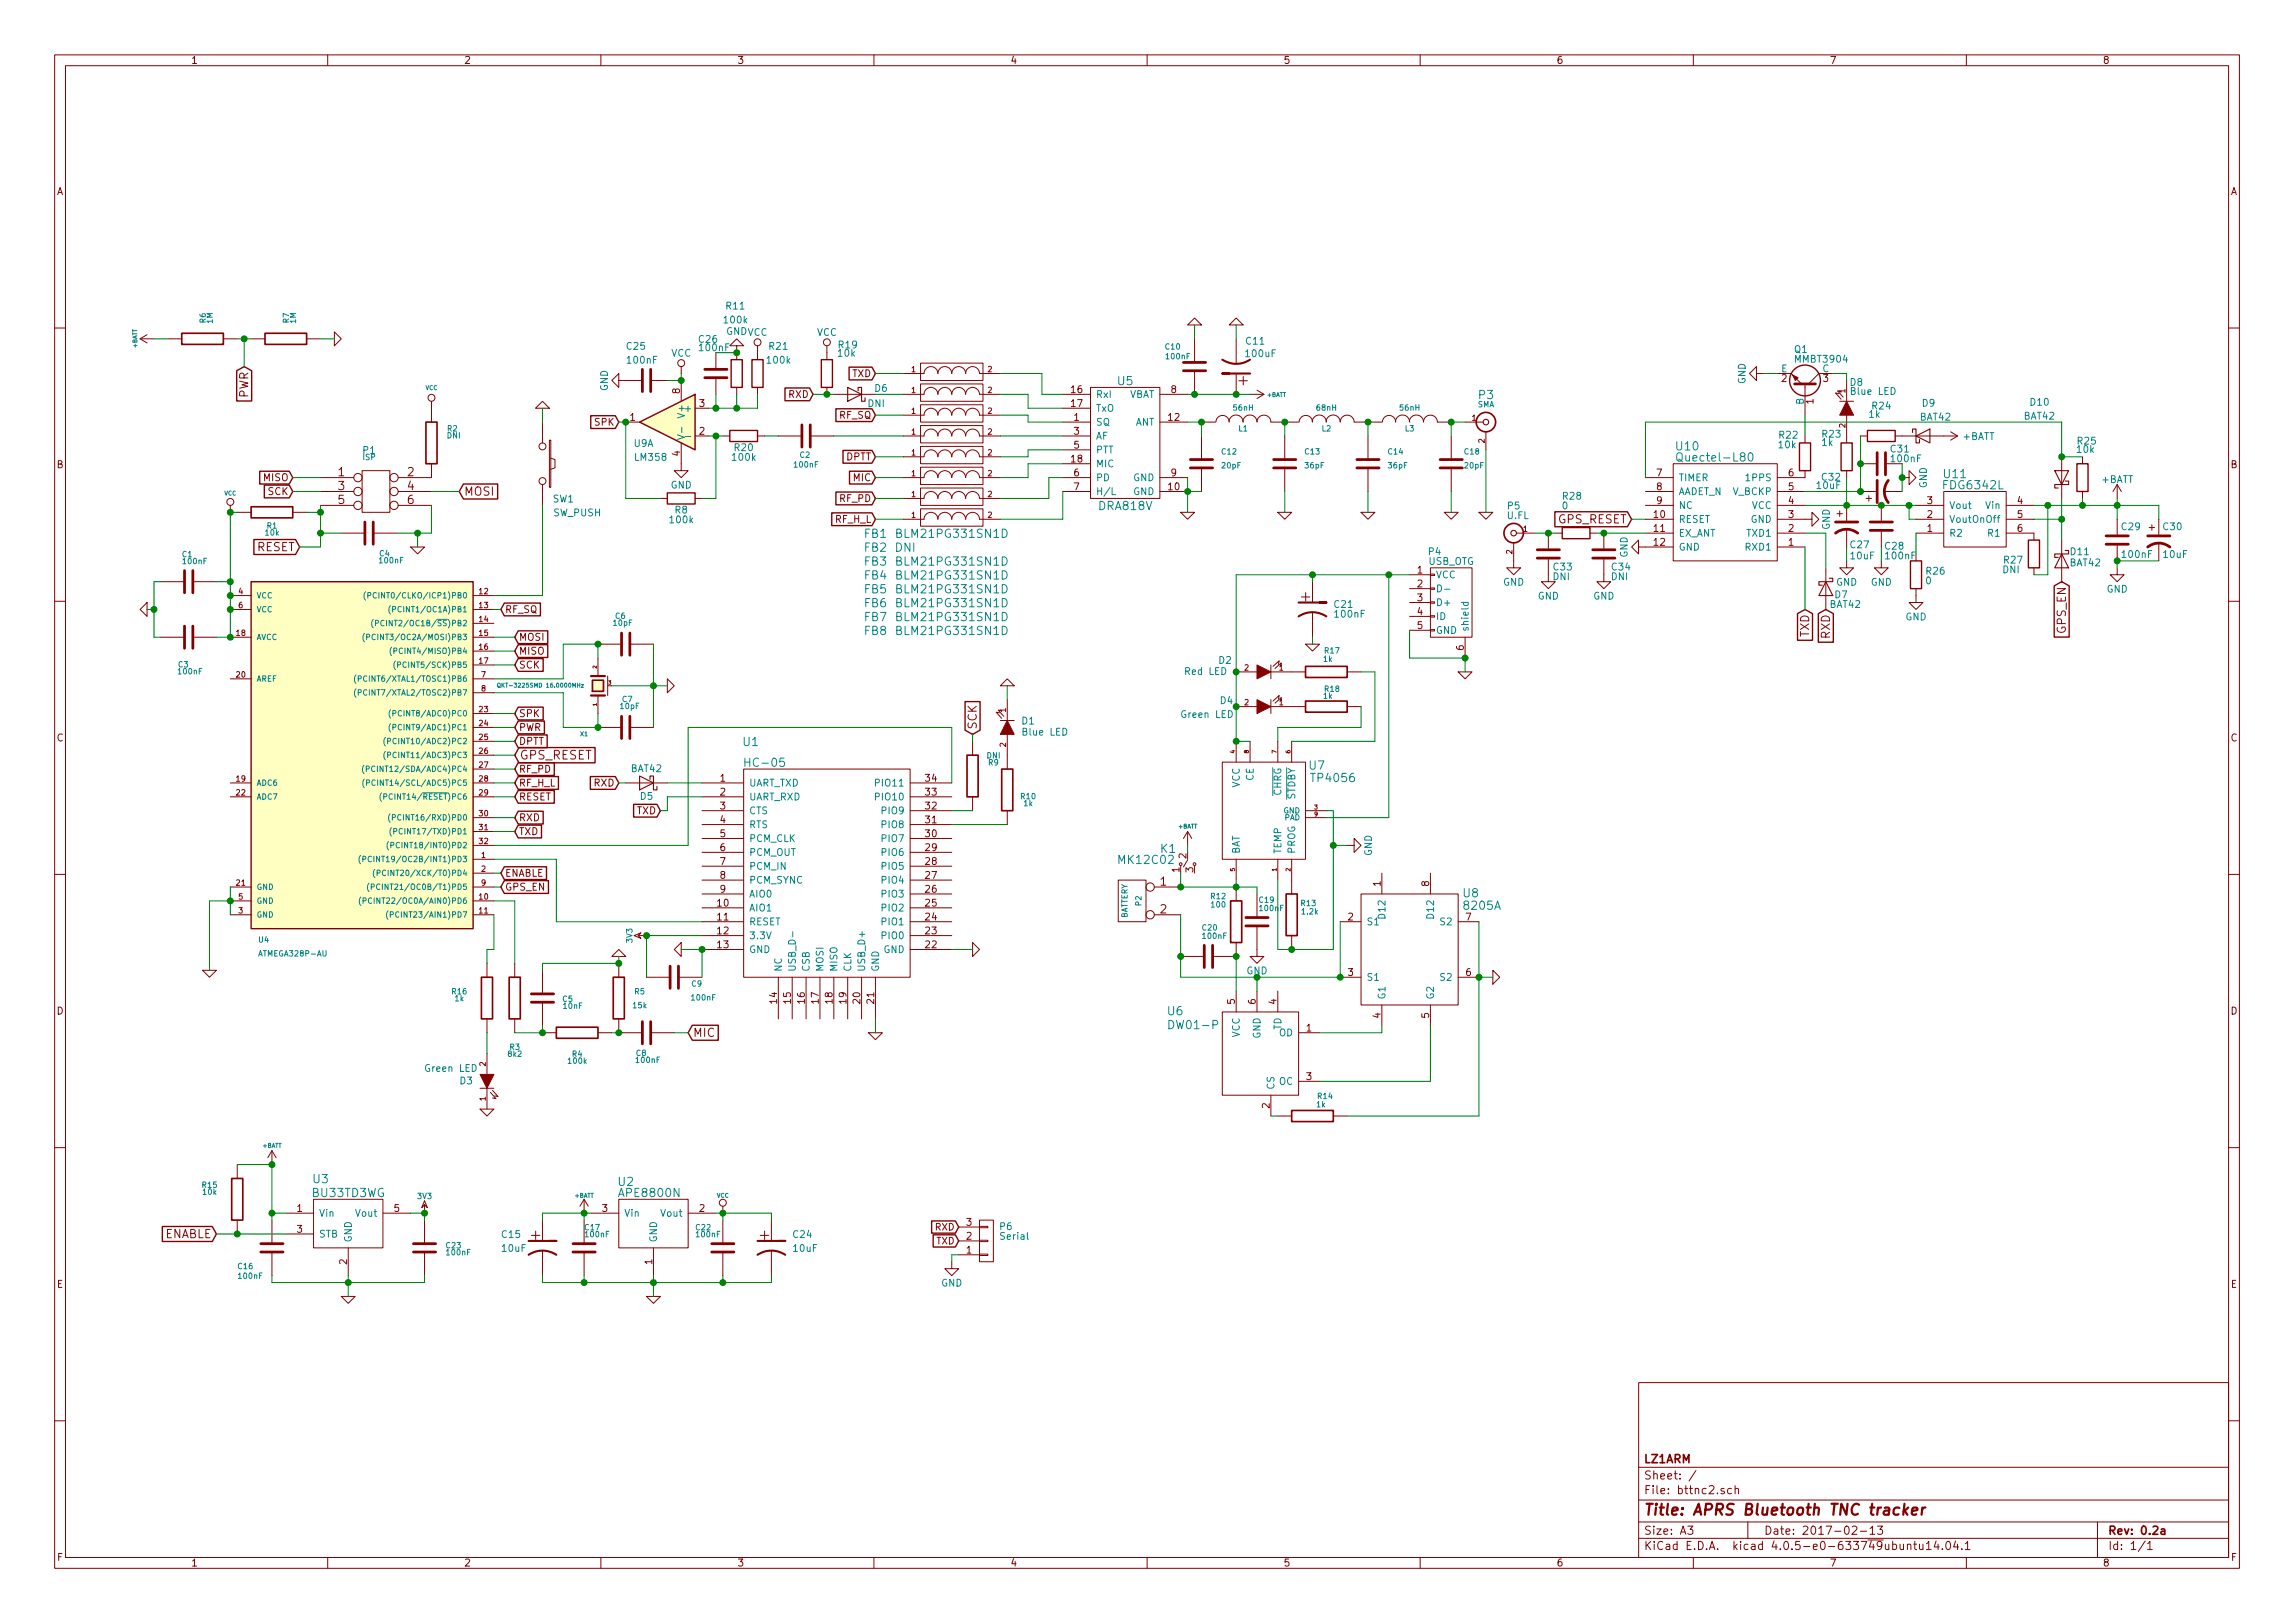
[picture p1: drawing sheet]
<svg xmlns="http://www.w3.org/2000/svg" width="420mm" height="297mm" viewBox="0 0 420 297" stroke-linecap="round" stroke-linejoin="round" font-family="sans-serif">
<defs><g id="words">
<g font-size="2.8" fill="#840000">
<text x="226.8" y="70.5">+</text>
<text x="238.2" y="110.1">+</text>
<text x="97.2" y="227">+</text>
<text x="139.1" y="227">+</text>
<text x="301" y="277.3">Title: APRS Bluetooth TNC tracker</text>
</g>
<text font-size="2.2" fill="#840000" x="95.2" y="139">GPS_RESET</text>
<g font-size="2.1" fill="#008484">
<text x="204.6" y="70.5">U5</text>
<text x="270.7" y="73">P3</text>
<text x="306.9" y="82.4">U10</text>
<text x="307.9" y="84.5">Quectel-L80</text>
<text x="355.9" y="87.5">U11</text>
<text x="356" y="89.5">FDG6342L</text>
<text x="201.2" y="93.4">DRA818V</text>
<text x="158.3" y="98.4">FB1</text>
<text x="158.3" y="101">FB2</text>
<text x="163.9" y="101">DNI</text>
<text x="164.6" y="98.4">BLM21PG331SN1D</text>
<text x="158.3" y="103.5">FB3</text>
<text x="158.3" y="106.1">FB4</text>
<text x="164.6" y="103.5">BLM21PG331SN1D</text>
<text x="164.6" y="106.1">BLM21PG331SN1D</text>
<text x="158.3" y="108.6">FB5</text>
<text x="158.3" y="111.1">FB6</text>
<text x="158.3" y="113.7">FB7</text>
<text x="164.6" y="108.6">BLM21PG331SN1D</text>
<text x="164.6" y="111.1">BLM21PG331SN1D</text>
<text x="164.6" y="113.7">BLM21PG331SN1D</text>
<text x="158.3" y="116.2">FB8</text>
<text x="164.6" y="116.2">BLM21PG331SN1D</text>
<text x="136.1" y="136.5">U1</text>
<text x="136.9" y="140.3">HC-05</text>
<text x="239.7" y="140.9">U7</text>
<text x="240.3" y="143.1">TP4056</text>
<text x="205" y="158.1">MK12C02</text>
<text x="212.5" y="156.1">K1</text>
<text x="267.9" y="164.2">U8</text>
<text x="268.1" y="166.5">8205A</text>
<text x="213.8" y="185.8">U6</text>
<text x="214.4" y="188.4">DW01-P</text>
<text x="57.2" y="219.1">BU33TD3WG</text>
<text x="57.3" y="216.5">U3</text>
<text x="113.2" y="217.1">U2</text>
<text x="113.6" y="219.1">APE8800N</text>
</g>
<g font-size="2.1" fill="#840000">
<text x="45.5" y="73" transform="rotate(-90 45.5 73)">PWR</text>
<text x="61.9" y="87.2">1</text>
<text x="61.9" y="89.7">3</text>
<text x="74.6" y="87.2">2</text>
<text x="74.6" y="89.7">4</text>
<text x="61.9" y="92.2">5</text>
<text x="74.6" y="92.2">6</text>
<text x="85" y="90.7">MOSI</text>
<text x="285" y="95.8">GPS_RESET</text>
<text x="46.9" y="100.9">RESET</text>
<text x="331.2" y="116.7" transform="rotate(-90 331.2 116.7)">TXD</text>
<text x="335" y="116.9" transform="rotate(-90 335 116.9)">RXD</text>
<text x="378.2" y="116" transform="rotate(-90 378.2 116)">GPS_EN</text>
<text x="178.8" y="133.5" transform="rotate(-90 178.8 133.5)">SCK</text>
<text x="212.4" y="162.1">1</text>
<text x="212.4" y="167.2">2</text>
<text x="126.9" y="189.8">MIC</text>
<text x="30" y="226.6">ENABLE</text>
<text x="301" y="267.8">LZ1ARM</text>
<text x="301" y="273.5">File: bttnc2.sch</text>
<text x="301" y="270.8">Sheet: /</text>
<text x="301" y="280.9">Size: A3</text>
<text x="323" y="280.9">Date: 2017-02-13</text>
<text x="386" y="280.9">Rev: 0.2a</text>
<text x="301" y="283.7">KiCad E.D.A. kicad 4.0.5-e0-633749ubuntu14.04.1</text>
<text x="386" y="283.7">Id: 1/1</text>
</g>
<g font-size="1.8" fill="#840000">
<text x="35" y="11.7">1</text>
<text x="85" y="11.7">2</text>
<text x="135" y="11.7">3</text>
<text x="185" y="11.7">4</text>
<text x="235" y="11.7">5</text>
<text x="285" y="11.7">6</text>
<text x="335" y="11.7">7</text>
<text x="385" y="11.7">8</text>
<text x="10.4" y="35.7">A</text>
<text x="408.4" y="35.7">A</text>
<text x="156" y="69">TXD</text>
<text x="196.1" y="71.9">16</text>
<text x="214.4" y="71.9">8</text>
<text x="326.2" y="69.9">2</text>
<text x="333.8" y="69.9">3</text>
<text x="108.9" y="77.9">SPK</text>
<text x="115.3" y="77">1</text>
<text x="124.5" y="72" transform="rotate(-90 124.5 72)">8</text>
<text x="128" y="74.5">3</text>
<text x="144.3" y="72.8">RXD</text>
<text x="153.6" y="76.6">RF_SQ</text>
<text x="196.1" y="74.5">17</text>
<text x="196.6" y="77">1</text>
<text x="213.9" y="77">12</text>
<text x="332" y="73.9" transform="rotate(-90 332 73.9)">1</text>
<text x="124.5" y="83.5" transform="rotate(-90 124.5 83.5)">4</text>
<text x="128" y="79.5">2</text>
<text x="196.6" y="79.5">3</text>
<text x="196.6" y="82.1">5</text>
<text x="10.4" y="85.7">B</text>
<text x="48.2" y="88">MISO</text>
<text x="154.8" y="84.2">DPTT</text>
<text x="156.2" y="88">MIC</text>
<text x="196.1" y="84.6">18</text>
<text x="196.6" y="87.2">6</text>
<text x="196.6" y="89.7">7</text>
<text x="213.9" y="89.7">10</text>
<text x="214.4" y="87.2">9</text>
<text x="303.3" y="87.2">7</text>
<text x="303.3" y="89.7">8</text>
<text x="327.4" y="89.7">5</text>
<text x="327.4" y="87.2">6</text>
<text x="408.4" y="85.7">B</text>
<text x="49" y="90.6">SCK</text>
<text x="152.8" y="95.7">RF_H_L</text>
<text x="153.7" y="91.9">RF_PD</text>
<text x="302.8" y="94.8">10</text>
<text x="303.3" y="92.2">9</text>
<text x="327.4" y="94.8">3</text>
<text x="327.4" y="92.2">4</text>
<text x="352.8" y="94.8">2</text>
<text x="352.8" y="92.2">3</text>
<text x="369.3" y="92.2">4</text>
<text x="369.3" y="94.8">5</text>
<text x="302.8" y="97.3">11</text>
<text x="302.8" y="99.9">12</text>
<text x="327.4" y="99.9">1</text>
<text x="327.4" y="97.3">2</text>
<text x="352.8" y="97.3">1</text>
<text x="369.3" y="97.3">6</text>
<text x="259.5" y="104.9">1</text>
<text x="259.5" y="107.5">2</text>
<text x="345.3" y="102.3">100nF</text>
<text x="92.5" y="112.2">RF_SQ</text>
<text x="259.5" y="110">3</text>
<text x="259.5" y="112.6">4</text>
<text x="95" y="117.3">MOSI</text>
<text x="95" y="119.8">MISO</text>
<text x="259.5" y="115.1">5</text>
<text x="268" y="119" transform="rotate(-90 268 119)">6</text>
<text x="95" y="122.3">SCK</text>
<text x="95" y="131.2">SPK</text>
<text x="10.4" y="135.7">C</text>
<text x="95" y="133.8">PWR</text>
<text x="95" y="136.3">DPTT</text>
<text x="408.4" y="135.7">C</text>
<text x="95" y="141.4">RF_PD</text>
<text x="95" y="143.9">RF_H_L</text>
<text x="108.7" y="143.9">RXD</text>
<text x="131.9" y="143">1</text>
<text x="169.5" y="143">34</text>
<text x="95" y="146.5">RESET</text>
<text x="116.5" y="149">TXD</text>
<text x="131.9" y="145.6">2</text>
<text x="131.9" y="148.1">3</text>
<text x="169.5" y="148.1">32</text>
<text x="169.5" y="145.6">33</text>
<text x="95" y="152.8">TXD</text>
<text x="95" y="150.3">RXD</text>
<text x="131.9" y="150.7">4</text>
<text x="131.9" y="153.2">5</text>
<text x="131.9" y="155.7">6</text>
<text x="169.5" y="153.2">30</text>
<text x="169.5" y="150.7">31</text>
<text x="169.5" y="155.7">29</text>
<text x="92.5" y="160.4">ENABLE</text>
<text x="131.9" y="158.3">7</text>
<text x="131.9" y="160.8">8</text>
<text x="169.5" y="160.8">27</text>
<text x="169.5" y="158.3">28</text>
<text x="215.9" y="159.7" transform="rotate(-90 215.9 159.7)">1</text>
<text x="217.2" y="157.1" transform="rotate(-90 217.2 157.1)">2</text>
<text x="218.4" y="159.7" transform="rotate(-90 218.4 159.7)">3</text>
<text x="92.5" y="163">GPS_EN</text>
<text x="131.4" y="165.9">10</text>
<text x="131.9" y="163.4">9</text>
<text x="169.5" y="165.9">25</text>
<text x="169.5" y="163.4">26</text>
<text x="252.7" y="162.2" transform="rotate(-90 252.7 162.2)">1</text>
<text x="261.6" y="162.2" transform="rotate(-90 261.6 162.2)">8</text>
<text x="131.4" y="168.4">11</text>
<text x="131.4" y="171">12</text>
<text x="131.4" y="173.5">13</text>
<text x="169.5" y="173.5">22</text>
<text x="169.5" y="171">23</text>
<text x="169.5" y="168.4">24</text>
<text x="246.8" y="168.4">2</text>
<text x="268.4" y="168.4">7</text>
<text x="246.8" y="178.6">3</text>
<text x="268.4" y="178.6">6</text>
<text x="10.4" y="185.7">D</text>
<text x="142.2" y="183.6" transform="rotate(-90 142.2 183.6)">14</text>
<text x="144.8" y="183.6" transform="rotate(-90 144.8 183.6)">15</text>
<text x="147.3" y="183.6" transform="rotate(-90 147.3 183.6)">16</text>
<text x="149.9" y="183.6" transform="rotate(-90 149.9 183.6)">17</text>
<text x="152.4" y="183.6" transform="rotate(-90 152.4 183.6)">18</text>
<text x="154.9" y="183.6" transform="rotate(-90 154.9 183.6)">19</text>
<text x="157.5" y="183.6" transform="rotate(-90 157.5 183.6)">20</text>
<text x="160" y="183.6" transform="rotate(-90 160 183.6)">21</text>
<text x="226.1" y="183.8" transform="rotate(-90 226.1 183.8)">5</text>
<text x="229.9" y="183.8" transform="rotate(-90 229.9 183.8)">6</text>
<text x="233.7" y="183.8" transform="rotate(-90 233.7 183.8)">4</text>
<text x="408.4" y="185.7">D</text>
<text x="239.2" y="188.8">1</text>
<text x="252.7" y="186.3" transform="rotate(-90 252.7 186.3)">4</text>
<text x="261.6" y="186.3" transform="rotate(-90 261.6 186.3)">5</text>
<text x="239.2" y="197.6">3</text>
<text x="232.4" y="202.8" transform="rotate(-90 232.4 202.8)">2</text>
<text x="54.4" y="221.8">1</text>
<text x="72.2" y="221.8">5</text>
<text x="110.3" y="221.8">3</text>
<text x="128" y="221.8">2</text>
<text x="54.4" y="225.6">3</text>
<text x="176.9" y="226.9">2</text>
<text x="176.9" y="224.3">3</text>
<text x="63.5" y="231.4" transform="rotate(-90 63.5 231.4)">2</text>
<text x="119.4" y="231.4" transform="rotate(-90 119.4 231.4)">1</text>
<text x="176.9" y="229.4">1</text>
<text x="10.4" y="235.7">E</text>
<text x="408.4" y="235.7">E</text>
<text x="10.5" y="285.7">F</text>
<text x="35" y="286.7">1</text>
<text x="85" y="286.7">2</text>
<text x="135" y="286.7">3</text>
<text x="185" y="286.7">4</text>
<text x="235" y="286.7">5</text>
<text x="285" y="286.7">6</text>
<text x="335" y="286.7">7</text>
<text x="385" y="286.7">8</text>
<text x="408.5" y="285.7">F</text>
</g>
<g font-size="1.8" fill="#008484">
<text x="132.7" y="59.2">100k</text>
<text x="133" y="56.6">R11</text>
<text x="114.8" y="64">C25</text>
<text x="122.9" y="65.3">VCC</text>
<text x="128" y="62.7">C26</text>
<text x="128.2" y="64.2">100nF</text>
<text x="132.9" y="61.3">GNDVCC</text>
<text x="140.9" y="64">R21</text>
<text x="149.5" y="61.5">VCC</text>
<text x="153.5" y="65.3">10k</text>
<text x="153.6" y="63.7">R19</text>
<text x="228.2" y="63.1">C11</text>
<text x="228.2" y="65.3">100uF</text>
<text x="328.5" y="64.6">Q1</text>
<text x="111.3" y="71.6" transform="rotate(-90 111.3 71.6)">GND</text>
<text x="115" y="66.5">100nF</text>
<text x="140.5" y="66.5">100k</text>
<text x="160.2" y="71.7">D6</text>
<text x="319.6" y="70.3" transform="rotate(-90 319.6 70.3)">GND</text>
<text x="326.1" y="68.1">E</text>
<text x="328.8" y="66.4">MMBT3904</text>
<text x="333.6" y="68.1">C</text>
<text x="338.7" y="70.6">D8</text>
<text x="125.3" y="76.2" transform="rotate(-90 125.3 76.2)">V+</text>
<text x="125.7" y="75.3">+</text>
<text x="158.9" y="74.5">DNI</text>
<text x="200.7" y="77.9">SQ</text>
<text x="200.7" y="72.8">RxI</text>
<text x="200.7" y="75.3">TxO</text>
<text x="206.5" y="72.8">VBAT</text>
<text x="207.7" y="77.9">ANT</text>
<text x="330.2" y="74.1" transform="rotate(-90 330.2 74.1)">B</text>
<text x="339" y="72.2">Blue LED</text>
<text x="342.2" y="76.4">1k</text>
<text x="342.8" y="74.9">R24</text>
<text x="351.5" y="76.9">BAT42</text>
<text x="351.9" y="74.4">D9</text>
<text x="370.6" y="76.8">BAT42</text>
<text x="371.8" y="74.2">D10</text>
<text x="66.5" y="83">P1</text>
<text x="116.1" y="81.8">U9A</text>
<text x="134.5" y="82.5">R20</text>
<text x="200.7" y="80.4">AF</text>
<text x="200.7" y="83">PTT</text>
<text x="325.7" y="82">10k</text>
<text x="325.8" y="80.2">R22</text>
<text x="333.6" y="81.6">1k</text>
<text x="333.7" y="80.1">R23</text>
<text x="346.2" y="82.8">C31</text>
<text x="359.3" y="80.5">+BATT</text>
<text x="380.3" y="82.9">10k</text>
<text x="380.4" y="81.3">R25</text>
<text x="116.4" y="84.3">LM358</text>
<text x="122.8" y="89.4">GND</text>
<text x="134.2" y="84.3">100k</text>
<text x="200.7" y="88">PD</text>
<text x="200.7" y="85.5">MIC</text>
<text x="207.4" y="88">GND</text>
<text x="307.3" y="88">TIMER</text>
<text x="319.8" y="88">1PPS</text>
<text x="332.7" y="89.5">10uF</text>
<text x="333.6" y="87.9">C32</text>
<text x="346.4" y="84.6">100nF</text>
<text x="352.8" y="89.4" transform="rotate(-90 352.8 89.4)">GND</text>
<text x="384.7" y="88.4">+BATT</text>
<text x="101.2" y="91.9">SW1</text>
<text x="101.3" y="94.5">SW_PUSH</text>
<text x="122.8" y="95.7">100k</text>
<text x="123.6" y="94">R8</text>
<text x="200.7" y="90.6">H/L</text>
<text x="207.4" y="90.6">GND</text>
<text x="275.9" y="95">U.FL</text>
<text x="276" y="93.2">P5</text>
<text x="286" y="93.2">0</text>
<text x="286.2" y="91.4">R28</text>
<text x="307.3" y="90.6">AADET_N</text>
<text x="307.3" y="93.1">NC</text>
<text x="307.3" y="95.7">RESET</text>
<text x="317.2" y="90.6">V_BCKP</text>
<text x="320.4" y="95.7">GND</text>
<text x="320.6" y="93.1">VCC</text>
<text x="356.9" y="95.7">Vout OnOff</text>
<text x="356.9" y="93.1">Vout</text>
<text x="363.5" y="93.1">Vin</text>
<text x="261.6" y="101.6">P4</text>
<text x="307.3" y="98.2">EX_ANT</text>
<text x="307.3" y="100.7">GND</text>
<text x="319.6" y="100.7">RXD1</text>
<text x="319.8" y="98.2">TXD1</text>
<text x="335" y="97" transform="rotate(-90 335 97)">GND</text>
<text x="338.8" y="100.3">C27</text>
<text x="345.2" y="100.6">C28</text>
<text x="356.9" y="98.2">R2</text>
<text x="364" y="98.2">R1</text>
<text x="379.1" y="101.6">D11</text>
<text x="388.5" y="97">C29</text>
<text x="396.1" y="97">C30</text>
<text x="261.4" y="103.4">USB_OTG</text>
<text x="262.9" y="105.8">VCC</text>
<text x="275.2" y="107.2">GND</text>
<text x="284.3" y="106.2">DNI</text>
<text x="284.5" y="104.4">C33</text>
<text x="295" y="106.2">DNI</text>
<text x="295.1" y="104.4">C34</text>
<text x="298" y="102.1" transform="rotate(-90 298 102.1)">GND</text>
<text x="336.1" y="107.2">GND</text>
<text x="338.9" y="102.3">10uF</text>
<text x="342.5" y="107.2">GND</text>
<text x="352.6" y="106.9">0</text>
<text x="352.7" y="105.1">R26</text>
<text x="366.6" y="104.9">DNI</text>
<text x="366.9" y="103.1">R27</text>
<text x="379" y="103.6">BAT42</text>
<text x="388.6" y="102.1">100nF</text>
<text x="396.1" y="102.1">10uF</text>
<text x="244.3" y="111.2">C21</text>
<text x="244.5" y="113">100nF</text>
<text x="262.9" y="110.9">D+</text>
<text x="262.9" y="113.4">ID</text>
<text x="281.5" y="109.7">GND</text>
<text x="291.7" y="109.7">GND</text>
<text x="335" y="111.2">BAT42</text>
<text x="335.9" y="109.5">D7</text>
<text x="348.8" y="113.5">GND</text>
<text x="385.6" y="108.4">GND</text>
<text x="262.9" y="116">GND</text>
<text x="268.9" y="115.6" transform="rotate(-90 268.9 115.6)">shield</text>
<text x="217" y="123.5">Red LED</text>
<text x="223.2" y="121.5">D2</text>
<text x="216.4" y="131.4">Green LED</text>
<text x="223.4" y="128.8">D4</text>
<text x="187.1" y="132.6">D1</text>
<text x="187.3" y="134.6">Blue LED</text>
<text x="115.5" y="141.3">BAT42</text>
<text x="137.2" y="143.9">UART_TXD</text>
<text x="160.6" y="143.9">PIO11</text>
<text x="229.5" y="143" transform="rotate(-90 229.5 143)">CE</text>
<text x="117.2" y="146.4">D5</text>
<text x="137.2" y="146.5">UART_RXD</text>
<text x="137.2" y="149">CTS</text>
<text x="160.6" y="146.5">PIO10</text>
<text x="161.6" y="149">PIO9</text>
<text x="226.9" y="144.2" transform="rotate(-90 226.9 144.2)">VCC</text>
<text x="234.6" y="145.7" transform="rotate(-90 234.6 145.7)">CHRG</text>
<text x="237.1" y="146.5" transform="rotate(-90 237.1 146.5)">STDBY</text>
<text x="137.2" y="151.5">RTS</text>
<text x="137.2" y="154.1">PCM_CLK</text>
<text x="161.6" y="154.1">PIO7</text>
<text x="161.6" y="151.5">PIO8</text>
<text x="137.2" y="156.6">PCM_OUT</text>
<text x="137.2" y="159.2">PCM_IN</text>
<text x="137.2" y="161.7">PCM_SYNC</text>
<text x="161.6" y="161.7">PIO4</text>
<text x="161.6" y="159.2">PIO5</text>
<text x="161.6" y="156.6">PIO6</text>
<text x="226.9" y="156.2" transform="rotate(-90 226.9 156.2)">BAT</text>
<text x="234.6" y="156.2" transform="rotate(-90 234.6 156.2)">TEMP</text>
<text x="237.1" y="156.2" transform="rotate(-90 237.1 156.2)">PROG</text>
<text x="251.2" y="156.7" transform="rotate(-90 251.2 156.7)">GND</text>
<text x="137.2" y="164.2">AIO0</text>
<text x="137.2" y="166.8">AIO1</text>
<text x="161.6" y="166.8">PIO2</text>
<text x="161.6" y="164.2">PIO3</text>
<text x="253.6" y="167.9" transform="rotate(-90 253.6 167.9)">D12</text>
<text x="262.5" y="167.9" transform="rotate(-90 262.5 167.9)">D12</text>
<text x="137.2" y="169.3">RESET</text>
<text x="137.2" y="171.9">3.3V</text>
<text x="161.6" y="171.9">PIO0</text>
<text x="161.6" y="169.3">PIO1</text>
<text x="250.2" y="169.3">S1</text>
<text x="263.8" y="169.3">S2</text>
<text x="137.2" y="174.4">GND</text>
<text x="143.1" y="177.8" transform="rotate(-90 143.1 177.8)">NC</text>
<text x="145.7" y="177.8" transform="rotate(-90 145.7 177.8)">USB_D-</text>
<text x="148.2" y="177.8" transform="rotate(-90 148.2 177.8)">CSB</text>
<text x="150.7" y="177.8" transform="rotate(-90 150.7 177.8)">MOSI</text>
<text x="153.3" y="177.8" transform="rotate(-90 153.3 177.8)">MISO</text>
<text x="155.8" y="177.8" transform="rotate(-90 155.8 177.8)">CLK</text>
<text x="158.4" y="177.8" transform="rotate(-90 158.4 177.8)">USB_D+</text>
<text x="160.9" y="177.8" transform="rotate(-90 160.9 177.8)">GND</text>
<text x="161.7" y="174.4">GND</text>
<text x="228.2" y="178.3">GND</text>
<text x="250.2" y="179.5">S1</text>
<text x="263.8" y="179.5">S2</text>
<text x="253.6" y="182.9" transform="rotate(-90 253.6 182.9)">G1</text>
<text x="262.5" y="182.9" transform="rotate(-90 262.5 182.9)">G2</text>
<text x="226.9" y="190" transform="rotate(-90 226.9 190)">VCC</text>
<text x="230.8" y="190.2" transform="rotate(-90 230.8 190.2)">GND</text>
<text x="234.1" y="189.6">OD</text>
<text x="234.6" y="188.6" transform="rotate(-90 234.6 188.6)">TD</text>
<text x="78" y="196.2">Green LED</text>
<text x="84.2" y="198.4">D3</text>
<text x="233.3" y="199.4" transform="rotate(-90 233.3 199.4)">CS</text>
<text x="234.1" y="198.5">OC</text>
<text x="58.4" y="222.7">Vin</text>
<text x="58.4" y="226.5">STB</text>
<text x="64.4" y="227.4" transform="rotate(-90 64.4 227.4)">GND</text>
<text x="65.2" y="222.7">Vout</text>
<text x="91.9" y="226.6">C15</text>
<text x="114.3" y="222.7">Vin</text>
<text x="120.3" y="227.4" transform="rotate(-90 120.3 227.4)">GND</text>
<text x="121" y="222.7">Vout</text>
<text x="145.3" y="226.6">C24</text>
<text x="183.1" y="225.1">P6</text>
<text x="183.3" y="226.9">Serial</text>
<text x="92" y="229.1">10uF</text>
<text x="145.3" y="229.1">10uF</text>
<text x="172.3" y="235.4">GND</text>
</g>
<g font-size="1.7" fill="#840000">
<text x="171.2" y="225.2">RXD</text>
<text x="171.3" y="227.7">TXD</text>
</g>
<g font-size="1.4" fill="#008484">
<text x="37.7" y="59.1" transform="rotate(-90 37.7 59.1)">R6</text>
<text x="38.9" y="59.2" transform="rotate(-90 38.9 59.2)">1M</text>
<text x="52.9" y="59.1" transform="rotate(-90 52.9 59.1)">R7</text>
<text x="54.2" y="59.2" transform="rotate(-90 54.2 59.2)">1M</text>
<text x="213.4" y="64">C10</text>
<text x="213.6" y="65.7">100nF</text>
<text x="225.9" y="75.1">56nH</text>
<text x="241.1" y="75.1">68nH</text>
<text x="256.3" y="75.1">56nH</text>
<text x="270.5" y="74.5">SMA</text>
<text x="81.8" y="80.2">DNI</text>
<text x="81.9" y="79">R2</text>
<text x="146.5" y="83.8">C2</text>
<text x="223.7" y="83.2">C12</text>
<text x="226.8" y="79">L1</text>
<text x="238.9" y="83.2">C13</text>
<text x="242" y="79">L2</text>
<text x="254.2" y="83.2">C14</text>
<text x="257.3" y="79">L3</text>
<text x="268.1" y="83.2">C18</text>
<text x="66.4" y="84.2">ISP</text>
<text x="145.5" y="85.6">100nF</text>
<text x="223.7" y="85.7">20pF</text>
<text x="239" y="85.7">36pF</text>
<text x="254.2" y="85.7">36pF</text>
<text x="268.2" y="85.7">20pF</text>
<text x="33.4" y="102">C1</text>
<text x="48.6" y="98">10k</text>
<text x="48.9" y="96.7">R1</text>
<text x="69.5" y="101.8">C4</text>
<text x="33.6" y="103.2">100nF</text>
<text x="69.5" y="103.1">100nF</text>
<text x="47" y="109.5">VCC</text>
<text x="47" y="112.1">VCC</text>
<text x="68.9" y="109.5">(PCINT0/CLKO/ICP1)PB0</text>
<text x="72.5" y="112.1">(PCINT1/OC1A)PB1</text>
<text x="112.7" y="113.2">C6</text>
<text x="47" y="117.1">AVCC</text>
<text x="68.5" y="117.1">(PCINT3/OC2A/MOSI)PB3</text>
<text x="70.3" y="114.6">(PCINT2/OC1B/SS)PB2</text>
<text x="72.9" y="119.7">(PCINT4/MISO)PB4</text>
<text x="112.3" y="114.5">10pF</text>
<text x="242.5" y="119.6">R17</text>
<text x="32.7" y="122.1">C3</text>
<text x="32.7" y="123.4">100nF</text>
<text x="47" y="124.8">AREF</text>
<text x="66.9" y="124.8">(PCINT6/XTAL1/TOSC1)PB6</text>
<text x="73.5" y="122.2">(PCINT5/SCK)PB5</text>
<text x="242.3" y="121.1">1k</text>
<text x="66.9" y="127.3">(PCINT7/XTAL2/TOSC2)PB7</text>
<text x="72.6" y="131.1">(PCINT8/ADC0)PC0</text>
<text x="113.6" y="129.8">10pF</text>
<text x="113.9" y="128.5">C7</text>
<text x="242.3" y="127.9">1k</text>
<text x="242.5" y="126.6">R18</text>
<text x="71.8" y="136.2">(PCINT10/ADC2)PC2</text>
<text x="72.6" y="133.6">(PCINT9/ADC1)PC1</text>
<text x="47" y="143.8">ADC6</text>
<text x="68.5" y="141.3">(PCINT12/SDA/ADC4)PC4</text>
<text x="68.6" y="143.8">(PCINT14/SCL/ADC5)PC5</text>
<text x="71.8" y="138.7">(PCINT11/ADC3)PC3</text>
<text x="180.6" y="138.8">DNI</text>
<text x="181" y="140.1">R9</text>
<text x="47" y="146.3">ADC7</text>
<text x="71" y="146.3">(PCINT14/RESET)PC6</text>
<text x="186.9" y="146.3">R10</text>
<text x="187.4" y="147.5">1k</text>
<text x="234.9" y="148.9">GND</text>
<text x="72.6" y="155.2">(PCINT18/INT0)PD2</text>
<text x="72.7" y="150.2">(PCINT16/RXD)PD0</text>
<text x="72.9" y="152.7">(PCINT17/TXD)PD1</text>
<text x="235.1" y="150.1">PAD</text>
<text x="68.3" y="157.8">(PCINT19/OC2B/INT1)PD3</text>
<text x="70.7" y="160.3">(PCINT20/XCK/T0)PD4</text>
<text x="47" y="167.9">GND</text>
<text x="47" y="165.4">GND</text>
<text x="47" y="162.9">GND</text>
<text x="68.1" y="165.4">(PCINT22/OC0A/AIN0)PD6</text>
<text x="69.7" y="162.9">(PCINT21/OC0B/T1)PD5</text>
<text x="72.5" y="167.9">(PCINT23/AIN1)PD7</text>
<text x="209" y="165.7" transform="rotate(-90 209 165.7)">P2</text>
<text x="221.7" y="164.6">R12</text>
<text x="221.8" y="166.1">100</text>
<text x="230.6" y="165.2">C19</text>
<text x="230.7" y="166.7">100nF</text>
<text x="238.2" y="165.8">R13</text>
<text x="238.4" y="167.3">1.2k</text>
<text x="47.4" y="172.5">U4</text>
<text x="115.8" y="172.5" transform="rotate(-90 115.8 172.5)">3V3</text>
<text x="206.4" y="168.2" transform="rotate(-90 206.4 168.2)">BATTERY</text>
<text x="220.1" y="170.3">C20</text>
<text x="220.3" y="171.8">100nF</text>
<text x="47.6" y="175">ATMEGA328P-AU</text>
<text x="82.8" y="182">R16</text>
<text x="83.3" y="183.2">1k</text>
<text x="103" y="183.3">C5</text>
<text x="103.2" y="184.6">10nF</text>
<text x="115.9" y="184.5">15k</text>
<text x="116.2" y="182">R5</text>
<text x="126.6" y="180.6">C9</text>
<text x="126.7" y="183.1">100nF</text>
<text x="93.1" y="193.4">8k2</text>
<text x="93.3" y="192.1">R3</text>
<text x="104.1" y="194.7">100k</text>
<text x="104.8" y="193.4">R4</text>
<text x="116.5" y="193.3">C8</text>
<text x="116.5" y="194.5">100nF</text>
<text x="241" y="202.7">1k</text>
<text x="241.3" y="201.1">R14</text>
<text x="37.1" y="217.4">R15</text>
<text x="37.2" y="218.7">10k</text>
<text x="76.5" y="219.4">3V3</text>
<text x="107.1" y="225.2">C17</text>
<text x="107.2" y="226.4">100nF</text>
<text x="127.4" y="225.2">C22</text>
<text x="127.6" y="226.4">100nF</text>
<text x="43.6" y="232.3">C16</text>
<text x="81.7" y="228.5">C23</text>
<text x="81.8" y="229.7">100nF</text>
<text x="43.7" y="234">100nF</text>
</g>
<g font-size="1.4" fill="#840000">
<text x="166.9" y="68.1">1</text>
<text x="166.9" y="71.9">1</text>
<text x="180.8" y="68.1">2</text>
<text x="180.8" y="71.9">2</text>
<text x="337.8" y="71.9" transform="rotate(-90 337.8 71.9)">1</text>
<text x="166.9" y="75.7">1</text>
<text x="180.8" y="75.7">2</text>
<text x="269.5" y="77">1</text>
<text x="166.9" y="79.5">1</text>
<text x="166.9" y="83.3">1</text>
<text x="180.8" y="79.5">2</text>
<text x="180.8" y="83.3">2</text>
<text x="271.8" y="81.1" transform="rotate(-90 271.8 81.1)">2</text>
<text x="337.8" y="78.3" transform="rotate(-90 337.8 78.3)">2</text>
<text x="166.9" y="87.2">1</text>
<text x="180.8" y="87.2">2</text>
<text x="166.9" y="91">1</text>
<text x="166.9" y="94.8">1</text>
<text x="180.8" y="91">2</text>
<text x="180.8" y="94.8">2</text>
<text x="276.9" y="101.4" transform="rotate(-90 276.9 101.4)">2</text>
<text x="278.9" y="97.3">1</text>
<text x="43.7" y="108.7">4</text>
<text x="43.7" y="111.3">6</text>
<text x="87.7" y="108.7">12</text>
<text x="87.7" y="111.3">13</text>
<text x="87.7" y="113.8">14</text>
<text x="43.3" y="116.4">18</text>
<text x="87.7" y="116.4">15</text>
<text x="87.7" y="118.9">16</text>
<text x="43.3" y="124">20</text>
<text x="87.7" y="121.4">17</text>
<text x="88.1" y="124">7</text>
<text x="227.8" y="122.7">2</text>
<text x="234.2" y="122.7">1</text>
<text x="87.7" y="130.3">23</text>
<text x="88.1" y="126.5">8</text>
<text x="184.1" y="130.3" transform="rotate(-90 184.1 130.3)">1</text>
<text x="227.8" y="129.1">2</text>
<text x="234.2" y="129.1">1</text>
<text x="87.7" y="132.9">24</text>
<text x="87.7" y="135.4">25</text>
<text x="87.7" y="138">26</text>
<text x="184.1" y="136.7" transform="rotate(-90 184.1 136.7)">2</text>
<text x="43.3" y="143">19</text>
<text x="87.7" y="140.5">27</text>
<text x="87.7" y="143">28</text>
<text x="43.3" y="145.6">22</text>
<text x="87.7" y="149.4">30</text>
<text x="87.7" y="145.6">29</text>
<text x="87.7" y="151.9">31</text>
<text x="87.7" y="154.5">32</text>
<text x="88.1" y="157">1</text>
<text x="88.1" y="159.5">2</text>
<text x="43.3" y="162.1">21</text>
<text x="43.7" y="167.2">3</text>
<text x="43.7" y="164.6">5</text>
<text x="87.7" y="164.6">10</text>
<text x="87.7" y="167.2">11</text>
<text x="88.1" y="162.1">9</text>
<text x="88.9" y="195.1" transform="rotate(-90 88.9 195.1)">2</text>
<text x="88.9" y="201.5" transform="rotate(-90 88.9 201.5)">1</text>
</g>
<g font-size="1.1" fill="#008484">
<text x="25.1" y="63.7" transform="rotate(-90 25.1 63.7)">+BATT</text>
<text x="77.9" y="71.4">VCC</text>
<text x="232" y="72.6">+BATT</text>
<text x="41" y="90.7">VCC</text>
<text x="92.1" y="125.8">QKT-3225SMD 16.0000MHz</text>
<text x="106.3" y="134.7">X1</text>
<text x="215.7" y="151.6">+BATT</text>
<text x="48.1" y="210">+BATT</text>
<text x="105.2" y="219.2">+BATT</text>
<text x="131.2" y="219.2">VCC</text>
</g>
<g font-size="1.1" fill="#840000">
<text x="226.1" y="137.9" transform="rotate(-90 226.1 137.9)">4</text>
<text x="228.6" y="137.9" transform="rotate(-90 228.6 137.9)">8</text>
<text x="233.7" y="137.9" transform="rotate(-90 233.7 137.9)">7</text>
<text x="236.2" y="137.9" transform="rotate(-90 236.2 137.9)">6</text>
<text x="240.6" y="148.1">3</text>
<text x="240.6" y="149.4">9</text>
<text x="226.1" y="159.4" transform="rotate(-90 226.1 159.4)">5</text>
<text x="233.7" y="159.4" transform="rotate(-90 233.7 159.4)">1</text>
<text x="236.2" y="159.4" transform="rotate(-90 236.2 159.4)">2</text>
</g>
<g font-size=".9" fill="#840000">
<text x="109.2" y="122.3" transform="rotate(-90 109.2 122.3)">2</text>
<text x="111.4" y="125.3">3</text>
<text x="109.2" y="129.2" transform="rotate(-90 109.2 129.2)">1</text>
</g>
</g></defs>
<g fill="none" stroke="#840000" stroke-width=".18">
<path d="M10 10h400v277h-400zM12 12h396v273.1h-396zM60 10v2M110 10v2M160 10v2M210 10v2M260 10v2M310 10v2M360 10v2M217.4 59.5l1.3-1.3 1.3 1.3zM225 59.5l1.3-1.3 1.3 1.3zM10 60h2"/>
<path d="M25.7 62h2.5M25.7 62l1.2 .8M26.9 61.3l-1.2 .7M30.7 62h2.6M40.9 62h2.5M46 62h2.5M56.1 62h2.6M61.2 60.7l1.3 1.3-1.3 1.3zM79 73.4v3.9M99.3 73.4l1.3 1.3h-2.6zM99.3 77.3v3.8M113.3 69.6v-1.2l-1.3 1.2 1.3 1.3v-1.3h4"/>
<path d="M114.6 77.3h2.5M119.4 69.6h2.8M124.7 67.1v1.3M124.7 69.6v3.8M127.3 79.8h2.5M127.3 74.7h2.5M131.1 64.6v2.7M131.1 69.4v2.8M132.3 79.8h1.3M134.9 63.3h1.2l-1.2-1.3-1.3 1.3h1.3v2.5M134.9 70.9v1.3M138.7 79.8h1.3"/>
<path d="M138.7 63.3v2.5M138.7 70.9v1.3M142.5 79.8h4.3M148.3 79.8h4.4M151.4 63.3v2.5M151.4 70.9v1.3M152.7 72.2h7.6M165.4 68.4h3.8a1.27 1.27 0 0 1 1.2-1.3 1.27 1.27 0 0 1 1.3 1.3 1.27 1.27 0 0 1 1.3-1.3 1.27 1.27 0 0 1 1.2 1.3 1.27 1.27 0 0 1 1.3-1.3 1.27 1.27 0 0 1 1.3 1.3 1.27 1.27 0 0 1 1.3-1.3 1.27 1.27 0 0 1 1.2 1.3h3.8M165.4 72.2h3.8a1.27 1.27 0 0 1 1.2-1.3 1.27 1.27 0 0 1 1.3 1.3 1.27 1.27 0 0 1 1.3-1.3 1.27 1.27 0 0 1 1.2 1.3 1.27 1.27 0 0 1 1.3-1.3 1.27 1.27 0 0 1 1.3 1.3 1.27 1.27 0 0 1 1.3-1.3 1.27 1.27 0 0 1 1.2 1.3h3.8M165.4 76h3.8a1.27 1.27 0 0 1 1.2-1.3 1.27 1.27 0 0 1 1.3 1.3 1.27 1.27 0 0 1 1.3-1.3 1.27 1.27 0 0 1 1.2 1.3 1.27 1.27 0 0 1 1.3-1.3 1.27 1.27 0 0 1 1.3 1.3 1.27 1.27 0 0 1 1.3-1.3 1.27 1.27 0 0 1 1.2 1.3h3.8M165.4 79.8h3.8a1.27 1.27 0 0 1 1.2-1.3 1.27 1.27 0 0 1 1.3 1.3 1.27 1.27 0 0 1 1.3-1.3 1.27 1.27 0 0 1 1.2 1.3 1.27 1.27 0 0 1 1.3-1.3 1.27 1.27 0 0 1 1.3 1.3 1.27 1.27 0 0 1 1.3-1.3 1.27 1.27 0 0 1 1.2 1.3h3.8M168.5 66.5h11.5v3.1h-11.5z"/>
<path d="M168.5 70.3h11.5v3.1h-11.5zM168.5 74.1h11.5v3.2h-11.5zM168.5 77.9h11.5v3.2h-11.5zM194.6 77.3h5M194.6 79.8h5M194.6 72.2h5M194.6 74.7h5M199.6 70.9h12.7v20.3h-12.7zM212.3 77.3h5.1M212.3 72.2h5.1M218.7 62v4.3M218.7 67.9v4.3"/>
<path d="M220 77.3h2.5M220 79.8v4.3M222.6 77.2a1.22 1.22 0 0 1 1.2-1.2 1.22 1.22 0 0 1 1.2 1.2M225 77.2a1.3 1.3 0 0 1 1.3-1.2 1.3 1.3 0 0 1 1.3 1.2M226.3 62v4.6M226.3 68.4v3.8M227.5 77.2a1.3 1.3 0 0 1 1.3-1.2 1.3 1.3 0 0 1 1.3 1.2 1.27 1.27 0 0 1 1.3-1.2 1.27 1.27 0 0 1 1.3 1.2M228.9 72.2h2.5M230.1 71.4l1.3 .8M231.4 72.2l-1.3 .7M232.7 77.3h5M235.2 79.8v4.3"/>
<path d="M237.8 77.2a1.22 1.22 0 0 1 1.3-1.2 1.22 1.22 0 0 1 1.2 1.2M240.2 77.2a1.3 1.3 0 0 1 1.3-1.2 1.3 1.3 0 0 1 1.3 1.2M242.8 77.2a1.3 1.3 0 0 1 1.3-1.2 1.3 1.3 0 0 1 1.3 1.2 1.27 1.27 0 0 1 1.2-1.2 1.27 1.27 0 0 1 1.3 1.2M247.9 77.3h5.1M250.4 79.8v4.3M253.1 77.2a1.22 1.22 0 0 1 1.2-1.2 1.22 1.22 0 0 1 1.2 1.2M255.5 77.2a1.3 1.3 0 0 1 1.3-1.2 1.3 1.3 0 0 1 1.3 1.2M258 77.2a1.3 1.3 0 0 1 1.3-1.2 1.3 1.3 0 0 1 1.3 1.2 1.27 1.27 0 0 1 1.3-1.2 1.27 1.27 0 0 1 1.2 1.2M263.1 77.3h2.6M265.7 79.8v4.3M268.2 77.3h3.3M272 79v3.3"/>
<path d="M321.6 68.4v-1.3l-1.3 1.3 1.3 1.2v-1.2h1.2M325.4 68.4h2.5l1.9 1.9M330.5 70.3v5.7M330.5 79.8v1.3M335.5 68.4h-2.5l-1.9 1.9M336.7 72l-.7-.1 1.1 1.2M336.8 73.4h2.5M337.1 71.7l-.7-.2 1 1.2M338.1 69.6v3.8M338.1 76v5.1M340.6 79.8h1.3M347 79.8h11.4"/>
<path d="M357.1 79l1.3 .8M358.4 79.8l-1.3 .8M408 60h2M42.2 92.5v1.3M43.4 93.8h2.6M53.6 93.8h2.5M58.7 87.4h6.1M58.7 90h6.1M58.7 92.5h6.1M62.5 97.6h4.3M66.3 86.1h5.1v7.7h-5.1zM68.3 97.6h4.3"/>
<path d="M72.9 90h6.1M72.9 92.5h6.1M79 84.9v2.5h-6.1M99.3 88.7v3.8M100.6 80.6h.2v8.6h-.2zM100.8 83.9l.8 .2v1.5l-.8 .3M120.9 91.2h1.3M124.7 81.1v5h1.3l-1.3 1.3-1.3-1.3h1.3M127.3 91.2h1.2M165.4 83.6h3.8a1.27 1.27 0 0 1 1.2-1.3 1.27 1.27 0 0 1 1.3 1.3 1.27 1.27 0 0 1 1.3-1.3 1.27 1.27 0 0 1 1.2 1.3 1.27 1.27 0 0 1 1.3-1.3 1.27 1.27 0 0 1 1.3 1.3 1.27 1.27 0 0 1 1.3-1.3 1.27 1.27 0 0 1 1.2 1.3h3.8M165.4 87.4h3.8a1.27 1.27 0 0 1 1.2-1.3 1.27 1.27 0 0 1 1.3 1.3 1.27 1.27 0 0 1 1.3-1.3 1.27 1.27 0 0 1 1.2 1.3 1.27 1.27 0 0 1 1.3-1.3 1.27 1.27 0 0 1 1.3 1.3 1.27 1.27 0 0 1 1.3-1.3 1.27 1.27 0 0 1 1.2 1.3h3.8M165.4 91.2h3.8a1.27 1.27 0 0 1 1.2-1.2 1.27 1.27 0 0 1 1.3 1.2 1.27 1.27 0 0 1 1.3-1.2 1.27 1.27 0 0 1 1.2 1.2 1.27 1.27 0 0 1 1.3-1.2 1.27 1.27 0 0 1 1.3 1.2 1.27 1.27 0 0 1 1.3-1.2 1.27 1.27 0 0 1 1.2 1.2h3.8"/>
<path d="M165.4 95h3.8a1.27 1.27 0 0 1 1.2-1.2 1.27 1.27 0 0 1 1.3 1.2 1.27 1.27 0 0 1 1.3-1.2 1.27 1.27 0 0 1 1.2 1.2 1.27 1.27 0 0 1 1.3-1.2 1.27 1.27 0 0 1 1.3 1.2 1.27 1.27 0 0 1 1.3-1.2 1.27 1.27 0 0 1 1.2 1.2h3.8M168.5 81.7h11.5v3.2h-11.5zM168.5 85.5h11.5v3.2h-11.5zM168.5 89.3h11.5v3.2h-11.5zM168.5 93.1h11.5v3.2h-11.5zM194.6 87.4h5M194.6 90h5M194.6 82.3h5M194.6 84.9h5M212.3 87.4h5.1M212.3 90h5.1M216.2 93.8h2.5l-1.3 1.2z"/>
<path d="M220 85.6v4.4M233.9 93.8h2.6l-1.3 1.2zM235.2 85.6v4.4M249.2 93.8h2.5l-1.3 1.2zM250.4 85.6v4.4M264.4 93.8h2.6l-1.3 1.2zM265.7 85.6v4.4M270.8 93.8h2.5l-1.3 1.2zM277.1 99.4v4.5h1.3l-1.3 1.3-1.3-1.3h1.3M277.6 97.6h3.3M283.5 97.6v2.8M284.7 97.6h1.3"/>
<path d="M291.1 97.6h1.3M293.6 97.6v2.8M301.2 97.6h5.1M301.2 87.4h5.1M301.2 90h5.1M301.2 92.5h5.1M301.2 95h5.1M306.3 84.9h19.1v17.8h-19.1zM325.4 95h6.3v-1.2l1.3 1.2-1.3 1.3v-1.3M325.4 97.6h5.1M325.4 90h5.1M325.4 92.5h5.1"/>
<path d="M330.5 86.1v1.3h-5.1M336.3 94h1M336.8 93.5v1M338.1 86.1v1.3M338.1 92.5v2.8M338.1 96.8v3.3M340.6 90h2.8M340.6 84.9h2.8M341.6 91.2h1M342.1 90.7v1M344.4 92.5v2.8M344.4 97.3v2.8"/>
<path d="M344.9 90h3.3M345.4 84.9h2.8M348.2 87.4h1.3v-1.3l1.3 1.3-1.3 1.3v-1.3M350.8 97.6h5.1M350.8 92.5h5.1M350.8 95h5.1M355.9 90h11.4v10.1h-11.4zM367.3 97.6h5.1v1.2M367.3 92.5h5.1M367.3 95h5.1M377.4 83.6v7.6M377.4 98.8v7.7"/>
<path d="M381.3 83.6v1.3M381.3 90v1.2M387.6 88.7v2.5M387.6 95v2.8M387.6 99.9v2.8M387.6 88.7l-.8 1.3M387.6 88.7l.8 1.3M393.4 96.6h1.1M394 96v1.1M395.2 95v2.8M395.2 99.4v3.3M10 110h2"/>
<path d="M25.7 111.5l1.2-1.2v2.5zM29.5 116.6h4.3M29.5 106.5h4.3M35.3 116.6h4.3M35.3 106.5h4.3M42.2 109h3.8M42.2 111.5h3.8M42.2 116.6h3.8M75.2 100.1h2.5l-1.2 1.3zM86.6 109h3.8M86.6 111.5h3.8M86.6 114.1h3.8"/>
<path d="M86.6 116.6h3.8M86.6 119.2h3.8M109.5 117.9h4.3M115.3 117.9h4.3M239 117.9h2.6l-1.3 1.3zM240.3 106.5v3.8M240.3 112.1v4.5M258.1 105.2h3.8M258.1 107.7h3.8M258.1 110.3h3.8M258.1 112.8h3.8M258.1 115.4h3.8"/>
<path d="M261.9 103.9h7.6v12.7h-7.6zM261.9 105.1h.7v.2h-.7zM261.9 107.6h.7v.3h-.7zM261.9 110.1h.7v.3h-.7zM261.9 112.7h.7v.2h-.7zM261.9 115.2h.7v.3h-.7zM268.2 116.6v3.8M283.5 102.4v4.1h1.2l-1.2 1.2-1.3-1.2h1.3M293.6 102.4v4.1h1.3l-1.3 1.2-1.2-1.2h1.2M300 100.1v-1.3l-1.3 1.3 1.3 1.3v-1.3h6.3M325.4 100.1h5.1M334.3 103.9v7.6"/>
<path d="M338.1 102.7v1.2h1.2l-1.2 1.3-1.3-1.3h1.3M344.4 102.7v1.2h1.3l-1.3 1.3-1.2-1.3h1.2M350.8 107.7v2.6h1.2l-1.2 1.2-1.3-1.2h1.3M372.4 103.9v1.3M387.6 103.9v1.3h1.3l-1.3 1.3-1.3-1.3h1.3M408 110h2M42.2 124.2h3.8M86.6 124.2h3.8M86.6 126.8h3.8M86.6 130.6h3.8M86.6 133.1h3.8M86.6 135.7h3.8"/>
<path d="M86.6 138.2h3.8M86.6 121.7h3.8M109.5 133.1h4.3M109.5 120.4v3.3M109.5 127.3v3.3M111.3 123.7v3.6M115.3 133.1h4.3M122.2 124.2l1.2 1.3-1.2 1.3zM178.1 135.7v2.5M183 130.5l-.6-.2 1 1.2M183.1 125.5l1.3-1.3 1.3 1.3zM183.1 131.9h2.6"/>
<path d="M183.4 130.1l-.6-.1 1 1.1M184.4 128.1v3.8M184.4 134.4v6.4M223.8 139.5h15.2v17.8h-15.2zM226.3 135.7v3.8M226.3 129.3h3.8M226.3 123h3.8M228.9 135.7v3.8M232.7 121.7v2.5M232.7 128.1v2.5M232.7 129.3h6.3M232.7 123h6.3"/>
<path d="M233.9 135.7v3.8M234.1 127.9l.1-.6-1.2 1M234.1 121.6l.1-.7-1.2 1.1M234.4 128.3l.2-.6-1.2 1M234.4 122l.2-.7-1.2 1M236.5 135.7v3.8M246.6 129.3h2.6M246.6 123h2.6M267 123h2.5l-1.3 1.2zM42.2 143.3h3.8M42.2 145.8h3.8M86.6 143.3h3.8"/>
<path d="M86.6 145.8h3.8M86.6 157.3h3.8M86.6 159.8h3.8M86.6 149.6h3.8M86.6 152.2h3.8M86.6 154.7h3.8M86.6 140.8h3.8M114.6 143.3h7.6M128.5 143.3h7.6M128.5 145.8h7.6M128.5 148.4h7.6M128.5 150.9h7.6"/>
<path d="M128.5 153.5h7.6M128.5 156h7.6M128.5 158.5h7.6M136.1 140.8h30.5v38.1h-30.5zM166.6 143.3h7.6M166.6 145.8h7.6M166.6 148.4h7.6M166.6 150.9h7.6M166.6 153.5h7.6M166.6 156h7.6M166.6 158.5h7.6M178.1 145.8v2.6"/>
<path d="M184.4 148.4v2.5M217.4 157.4l-.7 1.3M217.4 152.2l-.7 1.3M217.4 152.2v2.5M217.4 152.2l.8 1.3M226.3 157.3v3.8M233.9 157.3v3.8M236.5 157.3v6.3M239 148.4h3.8M239 149.6h3.8M246.6 154.7h1.3v-1.2l1.3 1.2-1.3 1.3v-1.3M253 159.8v3.8"/>
<path d="M261.9 159.8v3.8M10 160h2M37.1 177.6h2.5l-1.2 1.3zM42.2 167.4h3.8M42.2 164.9h3.8M42.2 162.3h3.8M86.6 167.4h3.8M86.6 164.9h3.8M86.6 162.3h3.8M89.2 176.3v2.6M94.2 176.3v2.6M99.3 177.6v4.3"/>
<path d="M113.3 173.8l1.3 1.2h-2.6zM113.3 176.3v2.6M116.1 171.2l1.2-.5-.5 .5 .5 .5zM116.8 171.2h1.6M118.4 178.9h4.3M123.4 173.8l1.3-1.3v2.5zM124.2 178.9h4.3M128.5 161.1h7.6M128.5 163.6h7.6M128.5 166.2h7.6M128.5 168.7h7.6M128.5 171.2h7.6"/>
<path d="M128.5 173.8h7.6M142.5 178.9v7.6M145 178.9v7.6M147.6 178.9v7.6M150.1 178.9v7.6M152.7 178.9v7.6M155.2 178.9v7.6M157.7 178.9v7.6M160.3 178.9v7.6M166.6 161.1h7.6M166.6 163.6h7.6M166.6 166.2h7.6"/>
<path d="M166.6 168.7h7.6M166.6 171.2h7.6M166.6 173.8h7.6M178.1 172.5l1.2 1.3-1.2 1.2zM204.7 161.1h5.1v7.6h-5.1zM211.3 167.4h4.9M211.3 162.3h4.9M216.2 175h4.3M226.3 162.3v2.6M226.3 172.5v2.5h-4.3M230.1 169.5v5.5h1.3l-1.3 1.3-1.2-1.3h1.2M230.1 163.6v4.3"/>
<path d="M236.5 171.2v2.6M245.4 168.7h3.8M245.4 178.9h3.8M249.2 163.6h17.8v20.3h-17.8zM267 168.7h3.8M267 178.9h3.8M273.3 177.6l1.3 1.3-1.3 1.2zM408 160h2M87.9 199.2h2.5M89.2 186.5v2.5M89.2 192.8v3.8M89.2 199.2v3.8"/>
<path d="M89.8 199.9l1 1.2-.6-.1M90.2 199.6l1 1.1-.6-.1M94.2 186.5v2.5M99.3 189h2.6M99.3 183.4v4.3M109.5 189h2.5M113.3 186.5v2.5h4.3M119.1 189h4.3M159 189h2.5l-1.2 1.3zM223.8 185.2h13.9v15.2h-13.9zM226.3 181.4v3.8M230.1 181.4v3.8"/>
<path d="M233.9 181.4v3.8M237.7 189h3.9M237.7 197.9h3.9M253 183.9v3.8M261.9 183.9v3.8M10 210h2M43.4 213.1v2.6M49.8 210.6v2.5M49.8 210.6l-.8 1.3M49.8 210.6l.7 1.3M57.4 219.5h12.7v8.9h-12.7zM77.7 219.7l.5 1.3-.5-.5-.5 .5z"/>
<path d="M87.9 203h2.5l-1.2 1.3zM106.9 219.5v2.5M106.9 219.5l-.7 1.3M106.9 219.5l.8 1.3M113.3 219.5h12.7v8.9h-12.7zM232.7 200.4v3.9M233.9 204.3h2.6M244.1 204.3h2.5M408 210h2M43.4 223.3v2.5M49.8 223.3v4.3M49.8 229.1v4.4"/>
<path d="M52.3 222h5.1M52.3 225.8h5.1M62.5 237.3h2.5l-1.2 1.2zM63.8 228.4v5.1M70.1 222h5.1M77.7 220.5v1.5M77.7 223.3v4.3M77.7 229.1v4.4M99.3 223.3v3.8M99.3 228.9v4.6M106.9 223.3v4.3M106.9 229.1v4.4"/>
<path d="M108.2 222h5.1M118.4 237.3h2.5l-1.3 1.2zM119.6 228.4v5.1M126 222h5.1M132.3 220.8v1.2M132.3 223.3v4.3M132.3 229.1v4.4M141.2 223.3v3.8M141.2 228.9v4.6M174.2 230.9v1.3h1.3l-1.3 1.3-1.2-1.3h1.2M175.5 229.7h3.8M175.5 227.1h3.8"/>
<path d="M175.5 224.6h3.8M179.3 224.4h1.5v.3h-1.5zM179.3 227h1.5v.2h-1.5zM179.3 229.5h1.5v.3h-1.5zM179.3 223.3h2.6v7.6h-2.6zM300 253h108v32.1h-108zM10 260h2M300 278.5h108M300 274.5h108M300 268.5h108M309 279.3h.9l-.5 .6 .5 .1v.7l-.2 .1-.7-.1M310.5 269.1l-1.3 2"/>
<path d="M315.6 272.5a.37 .37 0 0 0-.5 .1v.2l.5 .2 .1 .1-.2 .3-.4-.1M317 272.5l-.4-.1-.3 .3 .1 .6 .2 .1 .4-.1M317.7 272.5l.2-.1 .3 .1 .1 .9M317.7 271.9v1.5M320 278.5v3M339.1 279.5l.6-.2 .3 .4-1 1.1h1M342.4 279.7l.4-.4v1.5M343.7 279.3h1l-.6 .6 .5 .1v.7l-.2 .1-.7-.1M384 278.5v6.6M408 260h2M60 285.1v1.9M110 285.1v1.9"/>
<path d="M160 285.1v1.9M210 285.1v1.9M260 285.1v1.9M300 281.5h108M310 285.1v1.9M340.6 280.2h1.1M342.4 280.8h.8M349.2 282.7l.2-.1 .4 .1v.9M349.2 282.6v1M350.3 282.6h.6M350.5 282.1v1.3l.4 .2M351.4 282.6l.1 .9 .3 .1 .2-.1"/>
<path d="M352 282.6v1M352.7 282.5l.4-.4v1.5M352.7 283.6h.8M354.5 282l-.4 1.1h.9M354.8 282.6v1M355.6 283.5v.1M356.4 282.3l.2-.2a.81 .81 0 0 1 .6 .6 .81 .81 0 0 1-.3 .8l-.2 .1a.79 .79 0 0 1-.3-1.3zM358 282l-.3 1.1h.9M358.4 282.6v1M359.2 283.5v.1M359.8 282.5l.4-.4v1.5M359.8 283.6h.9"/>
<path d="M360 285.1v1.9M392.7 282l-1.2 2M393.2 282.5l.4-.4v1.5M393.2 283.6h.8"/>
<circle cx="79" cy="72.8" r=".63"/>
<circle cx="124.7" cy="66.5" r=".63"/>
<circle cx="138.7" cy="62.6" r=".63"/>
<circle cx="151.4" cy="62.6" r=".63"/>
<circle cx="42.2" cy="91.9" r=".63"/>
<circle cx="65.5" cy="87.4" r=".76"/>
<circle cx="65.5" cy="90" r=".76"/>
<circle cx="65.5" cy="92.5" r=".76"/>
<circle cx="72.1" cy="87.4" r=".76"/>
<circle cx="72.1" cy="90" r=".76"/>
<circle cx="72.1" cy="92.5" r=".76"/>
<circle cx="99.3" cy="81.7" r=".63"/>
<circle cx="99.3" cy="88" r=".63"/>
<circle cx="216.2" cy="158.2" r=".25"/>
<circle cx="218.7" cy="158.2" r=".25"/>
<circle cx="210.6" cy="162.3" r=".76"/>
<circle cx="210.6" cy="167.4" r=".76"/>
<circle cx="132.3" cy="220.1" r=".63"/>
</g>
<g fill="none" stroke="#840000" stroke-width=".3">
<path d="M33.3 61h7.6v2h-7.6zM48.5 61h7.6v2h-7.6zM78 77.3h2v7.6h-2zM46 92.7h7.6v2.1h-7.6zM108.5 124.5h2v2h-2zM177 138.2h2.1v7.6h-2.1zM239 128.3h7.6v2h-7.6zM239 122h7.6v2h-7.6zM183.4 140.8h2v7.6h-2zM88.1 178.9h2.1v7.6h-2.1zM93.2 178.9h2v7.6h-2zM112.3 178.9h2v7.6h-2z"/>
<path d="M225.3 164.9h2v7.6h-2zM235.5 163.6h2v7.6h-2zM101.9 188h7.6v2h-7.6zM42.4 215.7h2v7.6h-2zM236.5 203.2h7.6v2.1h-7.6zM395.7 279.9h.6v.9M396.3 280.2h-.5l-.2 .3 .2 .3 .5-.1"/>
<circle cx="272" cy="77.3" r="1.78"/>
<circle cx="277.1" cy="97.6" r="1.78"/>
</g>
<path d="M108.2 127.3h2.5M108.2 123.7h2.5M348.7 275.2l-.3 2M348.7 276.5l.5 .7M349.4 275.9l-.9 .8M350 276.6l1-.2v-.4h-.8l-.2 .9 .2 .3 .6-.1M351.9 275.9l-.1 1.3M352.5 275.9a.54 .54 0 0 0-.6 .4" fill="none" stroke="#840000" stroke-width=".41"/>
<g fill="none" stroke="#008484" stroke-width=".18">
<path d="M124 79.6l1.3 .4-1.3 .4M124.8 78.2v1M125.5 79.9h.9M183.5 96.8a.77 .77 0 0 1 .9 .8 .77 .77 0 0 1-.9 .8zM203.6 89.3v1.2h.6M307 83.1a.5 .5 0 0 1 .6-.2 .5 .5 0 0 1 .4 .5l-.1 .8a.53 .53 0 0 1-.6 .2 .53 .53 0 0 1-.3-.5zM320.2 83l.2-.1a.81 .81 0 0 1 .5 .7 .81 .81 0 0 1-.5 .8l-.2-.2-.2-.4zM66.7 115.9a1.2 1.2 0 0 0 0 1.6M66.9 108.3a1.2 1.2 0 0 0 0 1.5M67.1 116.6l.5-.1v-.4h-.5v1M67.3 109l.5-.1v-.4l-.5-.1v1.1M68.3 113.4a1.2 1.2 0 0 0 0 1.5"/>
<path d="M68.7 116.2a.44 .44 0 0 0-.6 .4 .44 .44 0 0 0 .6 .4M68.7 114.1l.5-.1v-.4l-.5-.1v1M68.9 108.5a.44 .44 0 0 0-.6 .5 .44 .44 0 0 0 .6 .4M70.3 113.6a.44 .44 0 0 0-.6 .4 .44 .44 0 0 0 .6 .4M71.5 110.8a1.2 1.2 0 0 0 0 1.6M71.7 118.5a1.2 1.2 0 0 0 0 1.5M71.9 111.5h.5v-.5h-.5v1M72.1 119.1h.5v-.4l-.5-.1v1M183.5 101.9a.77 .77 0 0 1 .9 .8 .77 .77 0 0 1-.9 .7zM183.5 104.5a.77 .77 0 0 1 .9 .7 .77 .77 0 0 1-.9 .8zM183.5 107a.77 .77 0 0 1 .9 .8 .77 .77 0 0 1-.9 .7zM183.5 109.5a.77 .77 0 0 1 .9 .8 .77 .77 0 0 1-.9 .8z"/>
<path d="M183.5 112.1a.77 .77 0 0 1 .9 .7 .77 .77 0 0 1-.9 .8zM183.5 114.6a.77 .77 0 0 1 .9 .8 .77 .77 0 0 1-.9 .7zM263.2 107a.64 .64 0 0 1 .7 .7 .64 .64 0 0 1-.7 .6zM264.5 107.8h.9M267.5 110.2h1.3M268 110.2l-.1 .4 .3 .2 .5-.1v-.5M65.2 123.5a1.2 1.2 0 0 0 0 1.6M65.2 126.1a1.2 1.2 0 0 0 0 1.5M65.6 124.2h.5v-.5h-.5v1M65.6 126.8l.5-.1v-.4l-.5-.1v1M70.6 135a1.2 1.2 0 0 0 0 1.5M70.6 137.5a1.2 1.2 0 0 0 0 1.6"/>
<path d="M71 135.6h.5v-.4l-.5-.1v1M71 138.2l.5-.1v-.4h-.5v1M71.5 129.9a1.2 1.2 0 0 0 0 1.5M71.5 132.4a1.2 1.2 0 0 0 0 1.6M71.9 130.6l.5-.1v-.4l-.5-.1v1M71.9 133.1h.5v-.5h-.5v1M72.4 121a1.2 1.2 0 0 0 0 1.5M72.8 121.7l.5-.1v-.4l-.5-.1v1.1M91.2 125.1h.3l.1 .2-.2 .5-.3-.1zM91.2 125.6l.4 .2M105.7 125.4h.4M106.1 125v.8"/>
<path d="M106.4 125.3h.4l-.4 .5h.4M66 156.6a1.2 1.2 0 0 0 0 1.5M66.4 157.2h.5v-.4l-.5-.1v1M66.6 140a1.2 1.2 0 0 0 0 1.6M66.7 142.6a1.2 1.2 0 0 0 0 1.5M67.1 140.7h.4v-.5h-.4v1M67.1 143.3l.5-.1v-.4l-.5-.1v1M68 156.8a.44 .44 0 0 0-.6 .4 .44 .44 0 0 0 .6 .4M68.6 159.1a1.2 1.2 0 0 0 0 1.5M68.6 140.3a.44 .44 0 0 0-.6 .4 .44 .44 0 0 0 .6 .4M68.7 142.8a.44 .44 0 0 0-.6 .4 .44 .44 0 0 0 .6 .4M69 159.8l.5-.1v-.4l-.5-.1v1.1"/>
<path d="M69.8 145.1a1.2 1.2 0 0 0 0 1.6M70.3 145.8h.4v-.5h-.4v1M70.6 159.3a.44 .44 0 0 0-.6 .5 .44 .44 0 0 0 .6 .4M71.1 154a1.2 1.2 0 0 0 0 1.6M71.4 148.9a1.2 1.2 0 0 0 0 1.6M71.6 154.7l.4-.1v-.4h-.4v1M71.7 151.5a1.2 1.2 0 0 0 0 1.5M71.8 149.6h.5v-.5h-.5v1M72.1 152.2l.5-.1v-.4l-.5-.1v1M77.3 145.1h4.6M233 140.5v5.1M235.6 140.5v5.8"/>
<path d="M66.1 164.2a1.2 1.2 0 0 0 0 1.5M66.5 164.9l.5-.1v-.4l-.5-.1v1M67.6 161.6a1.2 1.2 0 0 0 0 1.6M68 162.3h.5v-.5h-.5v1M68 164.4a.44 .44 0 0 0-.6 .4 .44 .44 0 0 0 .6 .4M69.5 161.9a.44 .44 0 0 0-.6 .4 .44 .44 0 0 0 .6 .4M71 166.7a1.2 1.2 0 0 0 0 1.6M71.5 167.4l.4-.1v-.4h-.4v1M145.1 170.5v1"/>
</g>
<g fill="#ffffc2" stroke="#ffffc2" stroke-width=".18">
<path d="M46 106.5h40.6v63.5h-40.6z"/>
<path d="M108.5 124.5h2v2h-2z"/>
<path d="M117.1 77.3l10.2-5.1v10.1z"/>
</g>
<g fill="none" stroke="#840000" stroke-width=".25">
<path d="M43.3 67.9l1.4-.8 1.4 .8v5.5h-2.8zM108.2 76.1h4.4l.7 1.2-.7 1.1h-4.4zM117.1 77.3l10.2-5.1v10.1zM133.6 78.8h5.1v2h-5.1zM133.9 65.8h2v5.1h-2zM137.7 65.8h2v5.1h-2zM143.7 71h4.5l.6 1.2-.6 1.1h-4.5zM150.4 65.8h2v5.1h-2zM153 74.8h6.6l.7 1.2-.7 1.2h-6.6zM155.4 67.2h4.2l.7 1.2-.7 1.1h-4.2zM341.9 78.8h5.1v2h-5.1zM46.5 98.7h7.6l.8 1.4-.8 1.4h-7.6z"/>
<path d="M47.5 86.2h5.5l.6 1.2-.6 1.2h-5.5zM48.4 88.8h4.6l.6 1.2-.6 1.1h-4.6zM84.8 88.6h6.3v2.7h-6.3l-.7-1.3zM122.2 90.2h5.1v2h-5.1zM152.3 93.9h7.3l.7 1.1-.7 1.2h-7.3zM153 90.1h6.6l.7 1.1-.7 1.2h-6.6zM154.3 82.4h5.3l.7 1.2-.7 1.2h-5.3zM155.5 86.2h4.1l.7 1.2-.7 1.2h-4.1zM284.7 93.7h13.2l.8 1.3-.8 1.4h-13.2zM286 96.6h5.1v2h-5.1zM329.4 81.1h2.1v5h-2.1zM337.1 81.1h2v5h-2z"/>
<path d="M371.3 98.8h2.1v5.1h-2.1zM380.2 84.9h2.1v5.1h-2.1zM46 106.5h40.6v63.5h-40.6zM92.3 110.4h6.6v2.3h-6.6l-.6-1.2zM94.9 115.5h5.4v2.3h-5.4l-.7-1.2zM94.9 118h5.4v2.3h-5.4l-.7-1.1zM329.1 112.3l1.4-.8 1.3 .8v4.9h-2.7zM332.9 112.3l1.4-.8 1.3 .8v5.2h-2.7zM349.8 102.7h2v5h-2zM376.1 107.2l1.3-.7 1.4 .7v9.4h-2.7zM94.9 132h4.8v2.3h-4.8l-.7-1.2zM94.9 129.4h4.5v2.4h-4.5l-.7-1.2z"/>
<path d="M94.9 134.5h5.3v2.3h-5.3l-.7-1.1zM94.9 120.5h4.5v2.4h-4.5l-.7-1.2zM94.9 139.6h6.6v2.3h-6.6l-.7-1.1zM95 136.8h13.9v2.8h-13.9l-.8-1.4zM176.7 128.4h2.7v5.2l-1.3 .8-1.4-.8zM92.3 158.6h7.8v2.4h-7.8l-.6-1.2zM94.9 144.7h6.6v2.3h-6.6l-.7-1.2zM94.9 142.1h7.3v2.4h-7.3l-.7-1.2zM94.9 151h4.2v2.4h-4.2l-.7-1.2zM94.9 148.5h4.5v2.3h-4.5l-.7-1.2zM108.1 142.1h4.5l.7 1.2-.7 1.2h-4.5zM116 147.2h4.3l.6 1.2-.6 1.1h-4.3z"/>
<path d="M92.3 161.2h8.1v2.3h-8.1l-.6-1.2zM126.7 187.6h4.8v2.8h-4.8l-.7-1.4zM29.7 224.5h9.2l.7 1.3-.7 1.4h-9.2zM170.6 223.5h4.3l.6 1.1-.6 1.1h-4.3zM170.8 226h4.1l.6 1.1-.6 1.1h-4.1z"/>
<circle cx="330.5" cy="69.6" r="2.82"/>
</g>
<g fill="none" stroke="#840000" stroke-width=".51">
<path d="M117.6 67.6v4.1M119.1 67.6v4.1M129 69.1h4.1M129 67.6h4.1M146.8 77.8v4M148.3 77.8v4M216.7 66.3h4M216.7 67.9h4M328.5 70.3h3.9M66.8 95.5v4.1M68.3 95.5v4.1M217.9 85.6h4.1"/>
<path d="M217.9 84.1h4.1M233.2 85.6h4M233.2 84.1h4M248.4 85.6h4.1M248.4 84.1h4.1M263.7 85.6h4M263.7 84.1h4M336 97.6a3.3 3.3 0 0 1 4.1 0M336 95.5h4.1M342.4 97.1h4.1M342.4 95.5h4.1M343.7 82.8v4.1"/>
<path d="M343.7 87.9v4.1M345.2 82.8v4.1M345.7 87.9a3.3 3.3 0 0 0 0 4.1M385.6 99.6h4M385.6 98.1h4M393.2 98.1h4.1M33.8 104.4v4.1M33.8 114.6v4.1M35.3 104.4v4.1M35.3 114.6v4.1M113.8 115.9v4M115.3 115.9v4"/>
<path d="M281.4 102.1h4.1M281.4 100.6h4.1M291.6 102.1h4.1M291.6 100.6h4.1M393.2 100.1a3.3 3.3 0 0 1 4.1 0M113.8 131.1v4.1M115.3 131.1v4.1M122.7 176.8v4.1M124.2 176.8v4.1M220.5 173v4.1M222 173v4.1M228.1 169.5h4.1"/>
<path d="M228.1 167.9h4.1M97.3 181.9h4M97.3 183.4h4M117.6 187v4M119.1 187v4M47.8 229.1h4M47.8 227.6h4M75.7 229.1h4.1M75.7 227.6h4.1M104.9 229.1h4.1M104.9 227.6h4.1M130.3 229.1h4.1"/>
<path d="M130.3 227.6h4.1"/>
</g>
<g fill="#840000" stroke="#840000" stroke-width=".18">
<path d="M184.4 131.9l1.3 2.5h-2.6z"/>
<path d="M87.9 196.6h2.5l-1.2 2.6z"/>
<path d="M230.1 128.1l2.6 1.2-2.6 1.3z"/>
<path d="M230.1 121.7l2.6 1.3-2.6 1.2z"/>
<path d="M328.2 68.6l1 .5-.5 .5z"/>
<path d="M338.1 73.4l1.2 2.6h-2.5z"/>
</g>
<path d="M223.8 65.8a4.6 4.6 0 0 0 5.1 0M225 68.4h-1.2h5.1M237.7 112.8a4.6 4.6 0 0 1 5.1 0M237.7 110.3h5.1h-1.2M96.8 229.7a4.6 4.6 0 0 1 5.1 0M96.8 227.1h5.1h-1.3M138.7 229.7a4.6 4.6 0 0 1 5.1 0M138.7 227.1h5.1h-1.3" fill="none" stroke="#840000" stroke-width=".38"/>
<g fill="none" stroke="#840000" stroke-width=".2">
<path d="M155.2 70.9l2.5 1.3-2.5 1.2zM157.1 71.5v-.6h.6v2.5h.7v-.6M350.1 79.2v-.7h.7v2.6h.6v-.7M350.8 79.8l2.5-1.3v2.6zM376.2 86.1h2.5l-1.3 2.6zM378.1 88h.6v.7h-2.5v.6h.6M334.3 106.5l1.2 2.5h-2.5zM334.9 105.8h.6v.7h-2.5v.6h.6M377.4 101.4l1.3 2.5h-2.5zM378.1 100.7h.6v.7h-2.5v.6h.6M117.1 142l2.5 1.3-2.5 1.3zM119 142.7v-.7h.6v2.6h.7v-.7"/>
<circle cx="272" cy="77.3" r=".51"/>
<circle cx="277.1" cy="97.6" r=".51"/>
</g>
<g fill="none" stroke="#008400" stroke-width=".18">
<path d="M218.7 59.5v2.5M226.3 59.5v2.5M28.2 62h2.5M43.4 62h2.6M44.7 62v5.1M58.7 62h2.5M99.3 74.7v2.6M113.3 77.3h1.3v13.9h6.3M124.7 68.4v1.2h-2.5M129.8 79.8h2.5M131.1 79.8v11.4h-2.6M131.1 72.2v2.5"/>
<path d="M131.1 64.6h3.8M134.9 72.2v2.5M138.7 72.2v2.5h-8.9M140 79.8h2.5M148.8 72.2h3.9M152.7 79.8h12.7M160.3 72.2h5.1M160.3 68.4h5.1M160.3 76h5.1M183.1 72.2h5.1v2.5h6.4M183.1 68.4h7.7v3.8h3.8M183.1 76h5.1v1.3h6.4"/>
<path d="M183.1 79.8h11.5M217.4 72.2h11.5M217.4 77.3h2.6v2.5M235.2 77.3v2.5M250.4 77.3v2.5M268.2 77.3h-2.5v2.5M322.8 68.4h2.6M330.5 76v3.8M335.5 68.4h2.6v1.2M340.6 79.8v10.2h-10.1M43.4 93.8h-1.2v22.8h-2.6M53.6 90h5.1"/>
<path d="M53.6 87.4h5.1M56.1 93.8h2.6M58.7 92.5v7.6h-3.8M58.7 97.6h3.8M76.5 97.6v2.5M79 90h5.1M79 92.5v5.1h-6.4M99.3 92.5v16.5h-8.9M160.3 87.4h5.1M160.3 83.6h5.1M160.3 95h5.1M160.3 91.2h5.1"/>
<path d="M194.6 84.9h-6.4v2.5h-5.1M194.6 87.4h-2.6v3.8h-8.9M194.6 82.3h-6.4v1.3h-5.1M194.6 90v5h-11.5M217.4 90h2.6M217.4 87.4v6.4M235.2 90v3.8M250.4 90v3.8M265.7 90v3.8M272 82.3v11.5M280.9 97.6h3.8M292.4 97.6h8.8"/>
<path d="M298.7 95h2.5M330.5 97.6h3.8v6.3M330.5 92.5h20.3M338.1 87.4v5.1M348.2 84.9v5.1M349.5 92.5v2.5h1.3M350.8 97.6v3.8M372.4 95h5M372.4 92.5h22.8v2.5M374.9 92.5v12.7h-2.5M377.4 91.2v7.6M381.3 83.6h-3.9v-6.3h-76.2v10.1"/>
<path d="M381.3 91.2v1.3M387.6 91.2v3.8M26.9 111.5h1.3M29.5 106.5h-1.3v10.1h1.3M39.6 106.5h2.6M90.4 116.6h3.8M90.4 119.2h3.8M90.4 111.5h1.3M119.6 117.9v15.2M240.3 105.2v1.3M240.3 116.6v1.3M254.3 105.2v44.4h-11.5"/>
<path d="M258.1 105.2h-31.8v30.5h2.6M258.1 115.4v5h10.1v2.6M330.5 100.1v11.4M338.1 100.1v2.6M344.4 100.1v2.6M395.2 102.7h-7.6v1.2M90.4 133.1h3.8M90.4 126.8h12.7v6.3h6.4v-2.5M90.4 121.7h3.8M90.4 130.6h3.8M90.4 135.7h3.8M90.4 138.2h3.8"/>
<path d="M109.5 120.4v-2.5h-6.4v6.3h-12.7M112 125.5h10.2M178.1 134.4v1.3M184.4 125.5v2.6M249.2 129.3v3.8h-15.3v2.6M249.2 123h2.5v12.7h-15.2M90.4 157.3h11.5v11.4h26.6M90.4 145.8h3.8M90.4 143.3h3.8M90.4 140.8h3.8M90.4 159.8h1.3M90.4 149.6h3.8"/>
<path d="M90.4 152.2h3.8M113.3 143.3h1.3M122.2 143.3h6.3M128.5 145.8h-6.3v2.6h-1.3M174.2 143.3v-10.2h-48.2v21.6h-35.6M174.2 148.4h3.9M174.2 150.9h10.2M216.2 159.8v2.5h13.9v1.3M217.4 154.7v1.3M242.8 148.4h1.3v25.4h-10.2v-12.7M244.1 154.7h2.5M42.2 162.3v5.1"/>
<path d="M42.2 164.9h-3.8v12.7M90.4 164.9h3.8v11.4M90.4 167.4v6.4h-1.2v2.5M90.4 162.3h1.3M113.3 175v1.3h-14v1.3M124.7 173.8h3.8v5.1M128.5 171.2h-10.1v7.7M174.2 173.8h3.9M216.2 167.4v11.5h29.2v-10.2M226.3 161.1v1.2M226.3 175v6.4M230.1 178.9v2.5"/>
<path d="M270.8 168.7v35.6h-24.2M270.8 178.9h2.5M89.2 189v3.8M99.3 187.7v1.3h-5.1M112 189h1.3M123.4 189h2.6M160.3 186.5v2.5M253 187.7v1.3h-11.4M261.9 187.7v10.2h-20.3M43.4 213.1h6.4v10.2M232.7 204.3h1.2M39.6 225.8h12.7"/>
<path d="M49.8 222h2.5M49.8 233.5v1.2h27.9v-1.2M63.8 233.5v3.8M75.2 222h2.5v1.3M99.3 233.5v1.2h41.9v-1.2M106.9 222v1.3M106.9 233.5v1.2M108.2 222h-8.9v1.3M119.6 233.5v3.8M131.1 222h10.1v1.3M132.3 222v1.3M132.3 233.5v1.2"/>
<path d="M175.5 229.7h-1.3v1.2"/>
</g>
<g fill="#008400" stroke="#008400" stroke-width=".25">
<circle cx="42.2" cy="164.9" r=".51"/>
<circle cx="42.2" cy="109" r=".51"/>
<circle cx="42.2" cy="116.6" r=".51"/>
<circle cx="42.2" cy="111.5" r=".51"/>
<circle cx="128.5" cy="173.8" r=".51"/>
<circle cx="118.4" cy="171.2" r=".51"/>
<circle cx="42.2" cy="106.5" r=".51"/>
<circle cx="28.2" cy="111.5" r=".51"/>
<circle cx="113.3" cy="189" r=".51"/>
<circle cx="99.3" cy="189" r=".51"/>
<circle cx="113.3" cy="176.3" r=".51"/>
<circle cx="119.6" cy="234.7" r=".51"/>
<circle cx="132.3" cy="222" r=".51"/>
<circle cx="106.9" cy="222" r=".51"/>
<circle cx="44.7" cy="62" r=".51"/>
<circle cx="106.9" cy="234.7" r=".51"/>
<circle cx="132.3" cy="234.7" r=".51"/>
<circle cx="42.2" cy="93.8" r=".51"/>
<circle cx="76.5" cy="97.6" r=".51"/>
<circle cx="58.7" cy="93.8" r=".51"/>
<circle cx="58.7" cy="97.6" r=".51"/>
<circle cx="63.8" cy="234.7" r=".51"/>
<circle cx="49.8" cy="222" r=".51"/>
<circle cx="49.8" cy="213.1" r=".51"/>
<circle cx="43.4" cy="225.8" r=".51"/>
<circle cx="77.7" cy="222" r=".51"/>
<circle cx="109.5" cy="117.9" r=".51"/>
<circle cx="109.5" cy="133.1" r=".51"/>
<circle cx="119.6" cy="125.5" r=".51"/>
<circle cx="217.4" cy="90" r=".51"/>
<circle cx="218.7" cy="72.2" r=".51"/>
<circle cx="226.3" cy="72.2" r=".51"/>
<circle cx="220" cy="77.3" r=".51"/>
<circle cx="265.7" cy="77.3" r=".51"/>
<circle cx="235.2" cy="77.3" r=".51"/>
<circle cx="250.4" cy="77.3" r=".51"/>
<circle cx="226.3" cy="129.3" r=".51"/>
<circle cx="226.3" cy="123" r=".51"/>
<circle cx="226.3" cy="135.7" r=".51"/>
<circle cx="226.3" cy="162.3" r=".51"/>
<circle cx="216.2" cy="175" r=".51"/>
<circle cx="226.3" cy="175" r=".51"/>
<circle cx="236.5" cy="173.8" r=".51"/>
<circle cx="230.1" cy="178.9" r=".51"/>
<circle cx="245.4" cy="178.9" r=".51"/>
<circle cx="270.8" cy="178.9" r=".51"/>
<circle cx="216.2" cy="162.3" r=".51"/>
<circle cx="240.3" cy="105.2" r=".51"/>
<circle cx="268.2" cy="120.4" r=".51"/>
<circle cx="151.4" cy="72.2" r=".51"/>
<circle cx="124.7" cy="69.6" r=".51"/>
<circle cx="134.9" cy="74.7" r=".51"/>
<circle cx="131.1" cy="74.7" r=".51"/>
<circle cx="134.9" cy="64.6" r=".51"/>
<circle cx="131.1" cy="79.8" r=".51"/>
<circle cx="114.6" cy="77.3" r=".51"/>
<circle cx="387.6" cy="92.5" r=".51"/>
<circle cx="344.4" cy="92.5" r=".51"/>
<circle cx="381.3" cy="92.5" r=".51"/>
<circle cx="377.4" cy="83.6" r=".51"/>
<circle cx="387.6" cy="102.7" r=".51"/>
<circle cx="338.1" cy="92.5" r=".51"/>
<circle cx="348.2" cy="87.4" r=".51"/>
<circle cx="340.6" cy="84.9" r=".51"/>
<circle cx="340.6" cy="90" r=".51"/>
<circle cx="377.4" cy="95" r=".51"/>
<circle cx="349.5" cy="92.5" r=".51"/>
<circle cx="374.9" cy="92.5" r=".51"/>
<circle cx="244.1" cy="154.7" r=".51"/>
<circle cx="254.3" cy="105.2" r=".51"/>
<circle cx="283.5" cy="97.6" r=".51"/>
<circle cx="293.6" cy="97.6" r=".51"/>
</g>
<use href="#words"/>
</svg>
